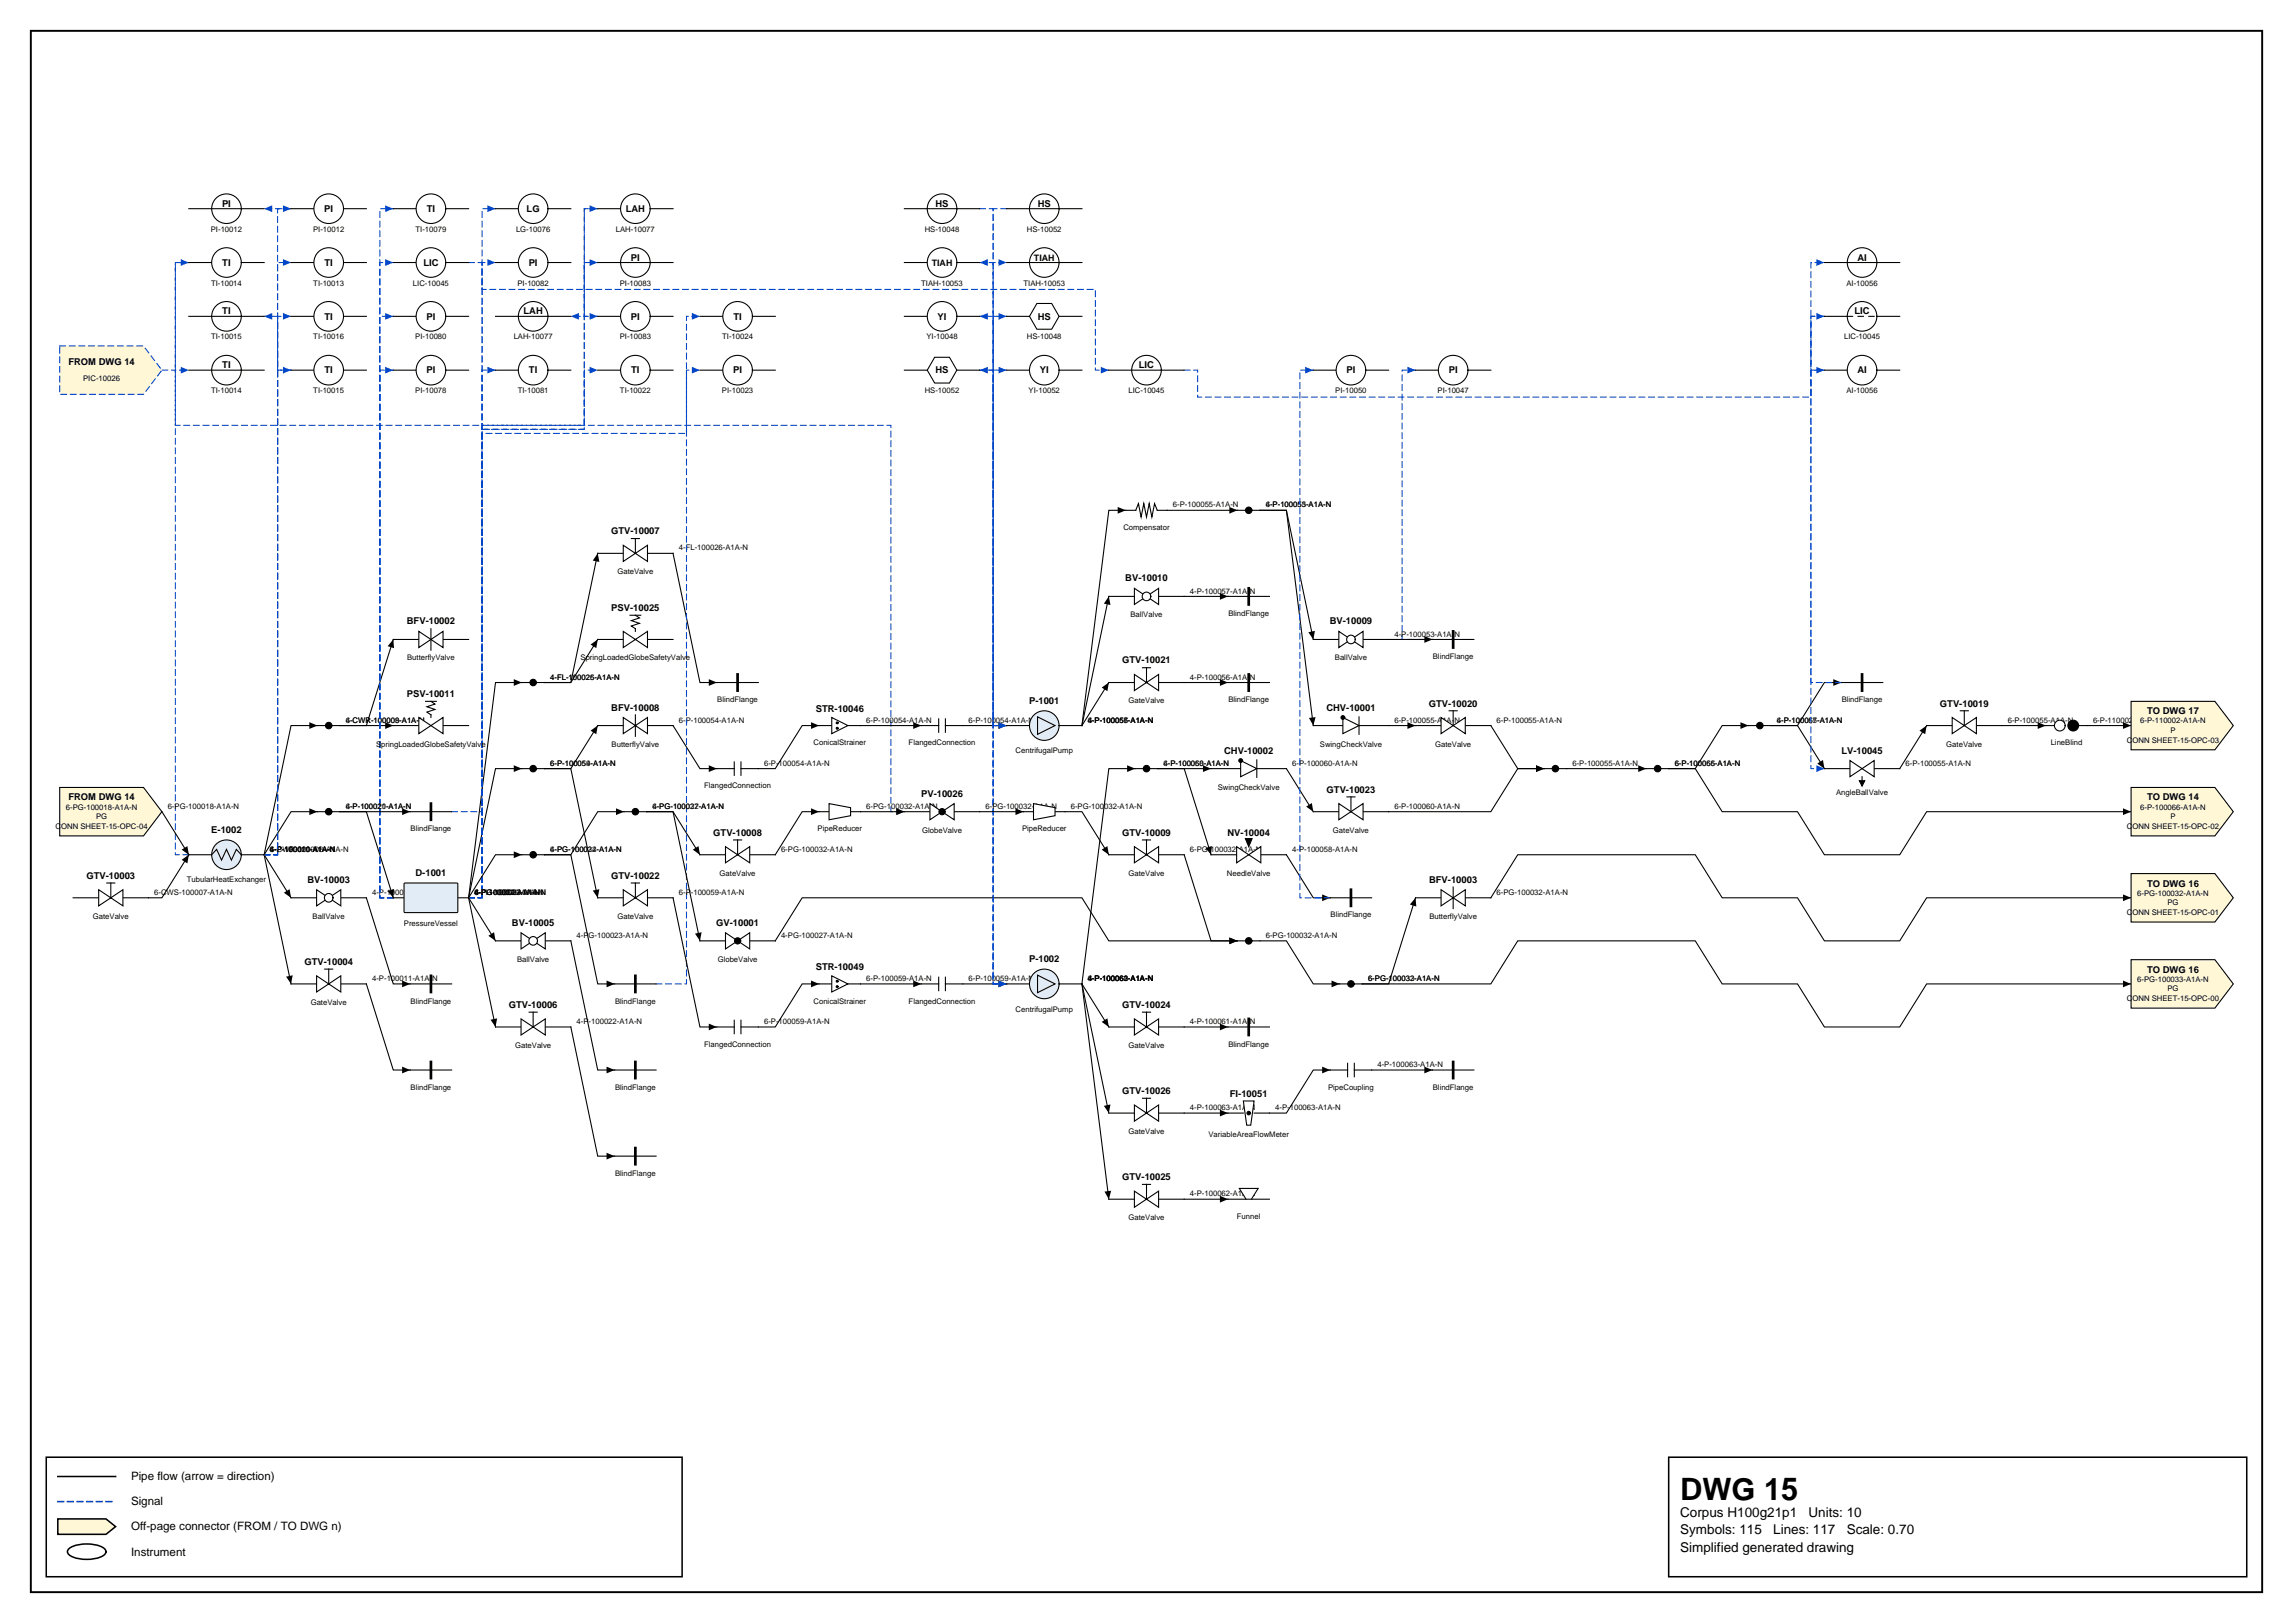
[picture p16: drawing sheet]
<svg xmlns="http://www.w3.org/2000/svg" width="420mm" height="297mm" viewBox="0 0 420 297" stroke-linecap="round" stroke-linejoin="round" font-family="sans-serif">
<defs><g id="words">
<text font-size="5.6" x="307.6" y="274.5">DWG 15</text>
<g font-size="2.5">
<text x="307.6" y="277.6">Corpus H100g21p1</text>
<text x="307.6" y="280.8">Symbols: 115</text>
<text x="324.6" y="280.8">Lines: 117</text>
<text x="331.1" y="277.6">Units: 10</text>
<text x="338.1" y="280.8">Scale: 0.70</text>
<text x="307.6" y="284">Simplified generated drawing</text>
</g>
<g font-size="2.1">
<text x="24" y="270.9">Pipe flow (arrow = direction)</text>
<text x="24" y="275.5">Signal</text>
<text x="24" y="280.1">Off-page connector (FROM / TO DWG n)</text>
<text x="24" y="284.7">Instrument</text>
</g>
<g font-size="1.7">
<text x="40.7" y="37.8">PI</text>
<text x="59.4" y="38.8">PI</text>
<text x="78.1" y="38.8">TI</text>
<text x="96.4" y="38.8">LG</text>
<text x="114.6" y="38.8">LAH</text>
<text x="171.3" y="37.8">HS</text>
<text x="190" y="37.8">HS</text>
<text x="115.5" y="47.7">PI</text>
<text x="340" y="47.7">AI</text>
<text x="40.7" y="48.7">TI</text>
<text x="59.4" y="48.7">TI</text>
<text x="77.5" y="48.7">LIC</text>
<text x="96.8" y="48.7">PI</text>
<text x="40.7" y="57.5">TI</text>
<text x="59.4" y="58.5">TI</text>
<text x="78.1" y="58.5">PI</text>
<text x="95.8" y="57.5">LAH</text>
<text x="115.5" y="58.5">PI</text>
<text x="134.3" y="58.5">TI</text>
<text x="171.7" y="58.5">YI</text>
<text x="190" y="58.5">HS</text>
<text x="339.5" y="57.5">LIC</text>
<text x="12.5" y="66.9">FROM DWG 14</text>
<text x="40.7" y="67.4">TI</text>
<text x="59.4" y="68.4">TI</text>
<text x="78.1" y="68.4">PI</text>
<text x="96.8" y="68.4">TI</text>
<text x="115.6" y="68.4">TI</text>
<text x="134.2" y="68.4">PI</text>
<text x="171.3" y="68.4">HS</text>
<text x="190.4" y="68.4">YI</text>
<text x="208.5" y="67.4">LIC</text>
<text x="246.5" y="68.4">PI</text>
<text x="265.2" y="68.4">PI</text>
<text x="340" y="68.4">AI</text>
<text x="111.9" y="97.8">GTV-10007</text>
<text x="206" y="106.4">BV-10010</text>
<text x="111.9" y="111.8">PSV-10025</text>
<text x="74.5" y="114.3">BFV-10002</text>
<text x="243.5" y="114.3">BV-10009</text>
<text x="205.4" y="121.4">GTV-10021</text>
<text x="74.5" y="127.6">PSV-10011</text>
<text x="111.9" y="130">BFV-10008</text>
<text x="149.3" y="130.3">STR-10046</text>
<text x="188.4" y="128.8">P-1001</text>
<text x="242.8" y="130">CHV-10001</text>
<text x="261.6" y="129.3">GTV-10020</text>
<text x="355.2" y="129.3">GTV-10019</text>
<text x="393.1" y="130.7">TO DWG 17</text>
<text x="224.1" y="137.9">CHV-10002</text>
<text x="337.1" y="137.9">LV-10045</text>
<text x="12.5" y="146.5">FROM DWG 14</text>
<text x="168.6" y="145.8">PV-10026</text>
<text x="242.9" y="145.1">GTV-10023</text>
<text x="393.1" y="146.5">TO DWG 14</text>
<text x="38.7" y="152.5">E-1002</text>
<text x="130.6" y="153">GTV-10008</text>
<text x="205.4" y="153">GTV-10009</text>
<text x="224.7" y="153">NV-10004</text>
<text x="15.8" y="160.8">GTV-10003</text>
<text x="56.3" y="161.6">BV-10003</text>
<text x="76.1" y="160.3">D-1001</text>
<text x="111.9" y="160.8">GTV-10022</text>
<text x="261.6" y="161.6">BFV-10003</text>
<text x="393.1" y="162.3">TO DWG 16</text>
<text x="93.7" y="169.4">BV-10005</text>
<text x="131.1" y="169.4">GV-10001</text>
<text x="55.7" y="176.6">GTV-10004</text>
<text x="149.3" y="177.6">STR-10049</text>
<text x="188.4" y="176.1">P-1002</text>
<text x="393.1" y="178">TO DWG 16</text>
<text x="93.2" y="184.5">GTV-10006</text>
<text x="205.4" y="184.5">GTV-10024</text>
<text x="205.4" y="200.2">GTV-10026</text>
<text x="225.2" y="200.7">FI-10051</text>
<text x="205.4" y="216">GTV-10025</text>
</g>
<g font-size="1.6">
<text x="189.3" y="47.7">TIAH</text>
<text x="170.6" y="48.7">TIAH</text>
</g>
<g font-size="1.4">
<text x="38.6" y="42.4">PI-10012</text>
<text x="57.3" y="42.4">PI-10012</text>
<text x="76.1" y="42.4">TI-10079</text>
<text x="94.5" y="42.4">LG-10076</text>
<text x="112.8" y="42.4">LAH-10077</text>
<text x="169.3" y="42.4">HS-10048</text>
<text x="188" y="42.4">HS-10052</text>
<text x="38.6" y="52.3">TI-10014</text>
<text x="57.4" y="52.3">TI-10013</text>
<text x="75.6" y="52.3">LIC-10045</text>
<text x="94.7" y="52.3">PI-10082</text>
<text x="113.5" y="52.3">PI-10083</text>
<text x="168.7" y="52.3">TIAH-10053</text>
<text x="187.4" y="52.3">TIAH-10053</text>
<text x="338" y="52.3">AI-10056</text>
<text x="38.6" y="62.1">TI-10015</text>
<text x="57.4" y="62.1">TI-10016</text>
<text x="76" y="62.1">PI-10080</text>
<text x="94" y="62.1">LAH-10077</text>
<text x="113.5" y="62.1">PI-10083</text>
<text x="132.2" y="62.1">TI-10024</text>
<text x="169.6" y="62.1">YI-10048</text>
<text x="188" y="62.1">HS-10048</text>
<text x="337.6" y="62.1">LIC-10045</text>
<text x="15.2" y="69.7">PIC-10026</text>
<text x="38.6" y="72">TI-10014</text>
<text x="57.4" y="72">TI-10015</text>
<text x="76" y="72">PI-10078</text>
<text x="94.8" y="72">TI-10081</text>
<text x="113.5" y="72">TI-10022</text>
<text x="132.2" y="72">PI-10023</text>
<text x="169.3" y="72">HS-10052</text>
<text x="188.3" y="72">YI-10052</text>
<text x="206.6" y="72">LIC-10045</text>
<text x="244.5" y="72">PI-10050</text>
<text x="263.2" y="72">PI-10047</text>
<text x="338" y="72">AI-10056</text>
<text x="214.8" y="92.9">6-P-100055-A1A-N</text>
<text x="231.7" y="92.9">4-P-100053-A1A-N</text>
<text x="231.7" y="92.9">6-P-100055-A1A-N</text>
<text x="124.3" y="100.7">4-FL-100026-A1A-N</text>
<text x="205.7" y="97">Compensator</text>
<text x="113" y="105.1">GateValve</text>
<text x="207" y="113">BallValve</text>
<text x="217.9" y="108.6">4-P-100057-A1A-N</text>
<text x="224.9" y="112.7">BlindFlange</text>
<text x="255.3" y="116.5">4-P-100053-A1A-N</text>
<text x="74.5" y="120.9">ButterflyValve</text>
<text x="100.7" y="124.4">4-FL-100026-A1A-N</text>
<text x="100.7" y="124.4">4-FL-100025-A1A-N</text>
<text x="106.3" y="120.9">SpringLoadedGlobeSafetyValve</text>
<text x="217.9" y="124.4">4-P-100056-A1A-N</text>
<text x="244.4" y="120.9">BallValve</text>
<text x="262.3" y="120.6">BlindFlange</text>
<text x="131.3" y="128.5">BlindFlange</text>
<text x="206.6" y="128.8">GateValve</text>
<text x="224.9" y="128.5">BlindFlange</text>
<text x="337.2" y="128.5">BlindFlange</text>
<text x="63.3" y="132.3">6-CWR-100008-A1A-N</text>
<text x="63.3" y="132.3">4-CWR-100009-A1A-N</text>
<text x="68.9" y="136.6">SpringLoadedGlobeSafetyValve</text>
<text x="112" y="136.6">ButterflyValve</text>
<text x="124.3" y="132.3">6-P-100054-A1A-N</text>
<text x="148.9" y="136.4">ConicalStrainer</text>
<text x="158.6" y="132.3">6-P-100054-A1A-N</text>
<text x="166.4" y="136.4">FlangedConnection</text>
<text x="177.3" y="132.3">6-P-100054-A1A-N</text>
<text x="185.9" y="137.9">CentrifugalPump</text>
<text x="199.1" y="132.3">4-P-100057-A1A-N</text>
<text x="199.1" y="132.3">4-P-100056-A1A-N</text>
<text x="199.1" y="132.3">6-P-100055-A1A-N</text>
<text x="241.6" y="136.6">SwingCheckValve</text>
<text x="255.3" y="132.3">6-P-100055-A1A-N</text>
<text x="262.8" y="136.6">GateValve</text>
<text x="274" y="132.3">6-P-100055-A1A-N</text>
<text x="325.3" y="132.3">6-P-100055-A1A-N</text>
<text x="325.3" y="132.3">4-P-100067-A1A-N</text>
<text x="356.3" y="136.6">GateValve</text>
<text x="367.6" y="132.3">6-P-100055-A1A-N</text>
<text x="375.4" y="136.4">LineBlind</text>
<text x="383.2" y="132.3">6-P-110002-A1A-N</text>
<text x="389.4" y="135.9">CONN SHEET-15-OPC-03</text>
<text x="391.8" y="132.4">6-P-110002-A1A-N</text>
<text x="397.4" y="134.2">P</text>
<text x="100.7" y="140.1">6-P-100054-A1A-N</text>
<text x="100.7" y="140.1">6-P-100059-A1A-N</text>
<text x="139.9" y="140.1">6-P-100054-A1A-N</text>
<text x="213" y="140.1">6-P-100060-A1A-N</text>
<text x="213" y="140.1">4-P-100058-A1A-N</text>
<text x="236.6" y="140.1">6-P-100060-A1A-N</text>
<text x="287.9" y="140.1">6-P-100055-A1A-N</text>
<text x="306.6" y="140.1">6-P-100055-A1A-N</text>
<text x="306.6" y="140.1">6-P-100066-A1A-N</text>
<text x="348.9" y="140.1">6-P-100055-A1A-N</text>
<text x="12.1" y="148.2">6-PG-100018-A1A-N</text>
<text x="17.6" y="149.9">PG</text>
<text x="30.7" y="148">6-PG-100018-A1A-N</text>
<text x="63.3" y="148">4-P-100021-A1A-N</text>
<text x="63.3" y="148">6-P-100020-A1A-N</text>
<text x="119.5" y="148">6-PG-100032-A1A-N</text>
<text x="119.5" y="148">4-PG-100027-A1A-N</text>
<text x="128.9" y="144.3">FlangedConnection</text>
<text x="158.6" y="148">6-PG-100032-A1A-N</text>
<text x="180.4" y="148">6-PG-100032-A1A-N</text>
<text x="196" y="148">6-PG-100032-A1A-N</text>
<text x="222.9" y="144.5">SwingCheckValve</text>
<text x="255.3" y="148">6-P-100060-A1A-N</text>
<text x="336.2" y="145.5">AngleBallValve</text>
<text x="391.8" y="148.2">6-P-100066-A1A-N</text>
<text x="397.4" y="149.9">P</text>
<text x="10.2" y="151.7">CONN SHEET-15-OPC-04</text>
<text x="49.4" y="155.9">6-CWR-100008-A1A-N</text>
<text x="49.4" y="155.9">4-P-100011-A1A-N</text>
<text x="49.4" y="155.9">4-P-100010-A1A-N</text>
<text x="49.4" y="155.9">6-P-100020-A1A-N</text>
<text x="75.2" y="152.1">BlindFlange</text>
<text x="100.7" y="155.9">4-PG-100024-A1A-N</text>
<text x="100.7" y="155.9">6-PG-100032-A1A-N</text>
<text x="143" y="155.9">6-PG-100032-A1A-N</text>
<text x="149.7" y="152.1">PipeReducer</text>
<text x="168.8" y="152.4">GlobeValve</text>
<text x="187.1" y="152.1">PipeReducer</text>
<text x="217.9" y="155.9">6-PG-100032-A1A-N</text>
<text x="236.6" y="155.9">4-P-100058-A1A-N</text>
<text x="244" y="152.4">GateValve</text>
<text x="389.4" y="151.7">CONN SHEET-15-OPC-02</text>
<text x="34.2" y="161.5">TubularHeatExchanger</text>
<text x="131.7" y="160.3">GateValve</text>
<text x="206.6" y="160.3">GateValve</text>
<text x="224.6" y="160.3">NeedleValve</text>
<text x="28.2" y="163.8">6-CWS-100007-A1A-N</text>
<text x="68.1" y="163.8">4-P-100010-A1A-N</text>
<text x="86.9" y="163.8">4-FL-100025-A1A-N</text>
<text x="86.9" y="163.8">4-P-100022-A1A-N</text>
<text x="86.9" y="163.8">6-P-100054-A1A-N</text>
<text x="86.9" y="163.8">4-PG-100023-A1A-N</text>
<text x="86.9" y="163.8">6-PG-100032-A1A-N</text>
<text x="124.3" y="163.8">6-P-100059-A1A-N</text>
<text x="243.6" y="167.9">BlindFlange</text>
<text x="274" y="163.8">6-PG-100032-A1A-N</text>
<text x="389.4" y="167.5">CONN SHEET-15-OPC-01</text>
<text x="391.3" y="163.9">6-PG-100032-A1A-N</text>
<text x="396.8" y="165.7">PG</text>
<text x="17" y="168.2">GateValve</text>
<text x="57.2" y="168.2">BallValve</text>
<text x="74" y="169.4">PressureVessel</text>
<text x="105.6" y="171.7">4-PG-100023-A1A-N</text>
<text x="113" y="168.2">GateValve</text>
<text x="143" y="171.7">4-PG-100027-A1A-N</text>
<text x="231.7" y="171.7">6-PG-100032-A1A-N</text>
<text x="261.7" y="168.2">ButterflyValve</text>
<text x="68.1" y="179.5">4-P-100011-A1A-N</text>
<text x="94.7" y="176">BallValve</text>
<text x="131.4" y="176">GlobeValve</text>
<text x="158.6" y="179.5">6-P-100059-A1A-N</text>
<text x="177.3" y="179.5">6-P-100059-A1A-N</text>
<text x="199.1" y="179.5">4-P-100063-A1A-N</text>
<text x="199.1" y="179.5">6-P-100060-A1A-N</text>
<text x="199.1" y="179.5">4-P-100061-A1A-N</text>
<text x="199.1" y="179.5">4-P-100062-A1A-N</text>
<text x="250.5" y="179.5">6-PG-100032-A1A-N</text>
<text x="250.5" y="179.5">6-PG-100033-A1A-N</text>
<text x="391.3" y="179.7">6-PG-100033-A1A-N</text>
<text x="56.9" y="183.9">GateValve</text>
<text x="75.2" y="183.7">BlindFlange</text>
<text x="112.6" y="183.7">BlindFlange</text>
<text x="148.9" y="183.7">ConicalStrainer</text>
<text x="166.4" y="183.7">FlangedConnection</text>
<text x="185.9" y="185.1">CentrifugalPump</text>
<text x="389.4" y="183.2">CONN SHEET-15-OPC-00</text>
<text x="396.8" y="181.5">PG</text>
<text x="94.3" y="191.8">GateValve</text>
<text x="105.6" y="187.4">4-P-100022-A1A-N</text>
<text x="128.9" y="191.5">FlangedConnection</text>
<text x="139.9" y="187.4">6-P-100059-A1A-N</text>
<text x="206.6" y="191.8">GateValve</text>
<text x="217.9" y="187.4">4-P-100061-A1A-N</text>
<text x="224.9" y="191.5">BlindFlange</text>
<text x="252.2" y="195.3">4-P-100063-A1A-N</text>
<text x="75.2" y="199.4">BlindFlange</text>
<text x="112.6" y="199.4">BlindFlange</text>
<text x="217.9" y="203.2">4-P-100063-A1A-N</text>
<text x="233.5" y="203.2">4-P-100063-A1A-N</text>
<text x="243.1" y="199.4">PipeCoupling</text>
<text x="262.3" y="199.4">BlindFlange</text>
<text x="206.6" y="207.6">GateValve</text>
<text x="221.2" y="208">VariableAreaFlowMeter</text>
<text x="112.6" y="215.2">BlindFlange</text>
<text x="217.9" y="218.9">4-P-100062-A1A-N</text>
<text x="206.6" y="223.3">GateValve</text>
<text x="226.5" y="223.1">Funnel</text>
</g>
</g></defs>
<path d="M5.6 5.6h408.6v285.8h-408.6z" fill="none" stroke="#000" stroke-width=".35"/>
<path d="M8.5 266.7h116.4v21.9h-116.4zM10.6 270.2h10.6M305.5 266.7h105.8v21.9h-105.8z" fill="none" stroke="#000" stroke-width=".28"/>
<path d="M10.6 274.8h10.6" fill="none" stroke="#0046c8" stroke-width=".28" stroke-dasharray="1.1 .7"/>
<path d="M10.6 278h8.8l1.8 1.4-1.8 1.4h-8.8z" fill="#fff7d6" stroke="#000" stroke-width=".28"/>
<path d="M12.7 283.4a6.7 6.7 0 0 1 6.3 0 .72 .72 0 0 1 0 1.2 6.7 6.7 0 0 1-6.3 0 .72 .72 0 0 1 0-1.2z" fill="none" stroke="#000" stroke-width=".28"/>
<path d="M123.2 101.3l4.9 23.6h3.1M216.8 109.2h8M272.9 164.3l5-7.9h32.5l4.9 7.9h13.8l4.9 7.9h13.8l4.9-7.9h37.5" fill="none" stroke="#000" stroke-width=".2"/>
<path d="M223.3 108.5l1.5 .7-1.5 .6zM129.8 124.3l1.4 .6-1.4 .6zM388.7 163.7l1.5 .6-1.5 .6z" fill="#000"/>
<path d="M262.3 117h-5.6v-49.3h2.5" fill="none" stroke="#0046c8" stroke-width=".2" stroke-dasharray="1.1 .7"/>
<path d="M257.7 67.1l1.5 .6-1.5 .7z" fill="#0046c8"/>
<path d="M109.4 101.3l-4.9 23.6h-4.8h4.8l4.9-7.9M58.1 132.8h-4.8l-4.9 23.6 4.9 23.7" fill="none" stroke="#000" stroke-width=".2"/>
<path d="M109.4 101.3l.3 1.5-1.2-.2zM108.1 118l1.3-1-.2 1.6zM56.6 132.2l1.5 .6-1.5 .6zM52.4 178.7l1.2-.2-.3 1.6z" fill="#000"/>
<path d="M34.6 156.4h-2.5v-108.4h2.5" fill="none" stroke="#0046c8" stroke-width=".2" stroke-dasharray="1.1 .7"/>
<path d="M33.1 47.4l1.5 .6-1.5 .7z" fill="#0046c8"/>
<path d="M48.4 156.4l4.9 7.9" fill="none" stroke="#000" stroke-width=".2"/>
<path d="M52 163.4l1-.7 .3 1.6z" fill="#000"/>
<path d="M48.4 156.4h2.4v-88.7h2.5" fill="none" stroke="#0046c8" stroke-width=".2" stroke-dasharray="1.1 .7"/>
<path d="M51.8 67.1l1.5 .6-1.5 .7z" fill="#0046c8"/>
<path d="M48.4 156.4h2.4v-98.5h2.5" fill="none" stroke="#0046c8" stroke-width=".2" stroke-dasharray="1.1 .7"/>
<path d="M51.8 57.3l1.5 .6-1.5 .6z" fill="#0046c8"/>
<path d="M48.4 156.4h2.4v-108.4h2.5" fill="none" stroke="#0046c8" stroke-width=".2" stroke-dasharray="1.1 .7"/>
<path d="M51.8 47.4l1.5 .6-1.5 .7z" fill="#0046c8"/>
<path d="M58.1 148.6h-4.8l-4.9 7.8" fill="none" stroke="#000" stroke-width=".2"/>
<path d="M56.6 147.9l1.5 .7-1.5 .6z" fill="#000"/>
<path d="M48.4 156.4h2.4v-118.2h2.5" fill="none" stroke="#0046c8" stroke-width=".2" stroke-dasharray="1.1 .7"/>
<path d="M51.8 37.6l1.5 .6-1.5 .6z" fill="#0046c8"/>
<path d="M72 117l-4.9 15.8h-4.9h9.8M337.1 124.9h-3.1l-4.9 7.9h-4.8h4.8l4.9 7.9M382.1 132.8h8.1M216.8 156.4l4.9 15.8h4.9M235.5 156.4l4.9 7.9h3.1M235.5 140.7l4.9 7.9M176.3 180.1h8" fill="none" stroke="#000" stroke-width=".2"/>
<path d="M72 117l.1 1.6-1.1-.3zM70.5 132.2l1.5 .6-1.5 .6zM335.6 124.3l1.5 .6-1.5 .6zM388.7 132.2l1.5 .6-1.5 .6zM239.1 147.6l1.1-.6 .2 1.6zM332.7 139.7l1.1-.6 .2 1.6zM225.1 171.6l1.5 .6-1.5 .6zM242.1 163.7l1.4 .6-1.4 .6zM182.8 179.5l1.5 .6-1.5 .6z" fill="#000"/>
<path d="M334 67.7h-2.4v-19.7h2.4" fill="none" stroke="#0046c8" stroke-width=".2" stroke-dasharray="1.1 .7"/>
<path d="M332.5 47.4l1.5 .6-1.5 .7z" fill="#0046c8"/>
<path d="M320.1 132.8h-4.8l-4.9 7.9h-4.9h4.9l4.9 7.9h13.8l4.9 7.8h13.8l4.9-7.8h37.5M29.6 148.6l5 7.8" fill="none" stroke="#000" stroke-width=".2"/>
<path d="M318.6 132.2l1.5 .6-1.5 .6zM33.3 155.5l1-.6 .3 1.5zM388.7 147.9l1.5 .7-1.5 .6z" fill="#000"/>
<path d="M29.6 67.7h2.5v10.1h131v70.8h2.5" fill="none" stroke="#0046c8" stroke-width=".2" stroke-dasharray="1.1 .7"/>
<path d="M164.1 147.9l1.5 .7-1.5 .6z" fill="#0046c8"/>
<path d="M157.6 148.6h8" fill="none" stroke="#000" stroke-width=".2"/>
<path d="M164.1 147.9l1.5 .7-1.5 .6z" fill="#000"/>
<path d="M85.8 48h2.5v5h112.2v14.7h2.5" fill="none" stroke="#0046c8" stroke-width=".2" stroke-dasharray="1.1 .7"/>
<path d="M201.5 67.1l1.5 .6-1.5 .7z" fill="#0046c8"/>
<path d="M82.7 148.6h5.6v-70h18.7v-10.9h2.4" fill="none" stroke="#0046c8" stroke-width=".2" stroke-dasharray="1.1 .7"/>
<path d="M107.9 67.1l1.5 .6-1.5 .7z" fill="#0046c8"/>
<path d="M150 132.8h-3.1l-5 7.9h-3.1" fill="none" stroke="#000" stroke-width=".2"/>
<path d="M148.5 132.2l1.5 .6-1.5 .6z" fill="#000"/>
<path d="M184.3 180.1h-2.5v-112.4h2.5" fill="none" stroke="#0046c8" stroke-width=".2" stroke-dasharray="1.1 .7"/>
<path d="M182.8 67.1l1.5 .6-1.5 .7z" fill="#0046c8"/>
<path d="M207.8 140.7h-4.8l-4.9 39.4M198.1 180.1l4.9 23.6M198.1 180.1l4.9 7.9M198.1 180.1l4.9 39.4" fill="none" stroke="#000" stroke-width=".2"/>
<path d="M206.4 140.1l1.4 .6-1.4 .6zM201.7 187l1-.6 .3 1.6zM202.1 202.4l1.2-.3-.3 1.6zM202.2 218.1l1.2-.2-.4 1.6z" fill="#000"/>
<path d="M184.3 180.1h-2.5v-132.1h-2.4" fill="none" stroke="#0046c8" stroke-width=".2" stroke-dasharray="1.1 .7"/>
<path d="M179.4 48l1.4-.6v1.3z" fill="#0046c8"/>
<path d="M216.8 124.9h8" fill="none" stroke="#000" stroke-width=".2"/>
<path d="M223.3 124.3l1.5 .6-1.5 .6z" fill="#000"/>
<path d="M216.8 67.7h2.5v5h112.3v-14.8h2.4" fill="none" stroke="#0046c8" stroke-width=".2" stroke-dasharray="1.1 .7"/>
<path d="M332.5 57.3l1.5 .6-1.5 .6z" fill="#0046c8"/>
<path d="M176.3 132.8h8M352.7 132.8l-4.9 7.9M150 148.6h-3.1l-5 7.8M195 148.6h3.1l4.9 7.8M282.7 140.7h-4.8l-5 7.9h-18.7M141.9 172.2l5-7.9h51.2l4.9 7.9h23.6M230.7 172.2h4.8l4.9 7.9h4.9M259.2 164.3l-5 15.8h-4.8h23.5l5-7.9h32.5l4.9 7.9h13.8l4.9 7.9h13.8l4.9-7.9h37.5M104.5 188l4.9 23.6h3.1" fill="none" stroke="#000" stroke-width=".2"/>
<path d="M182.8 132.2l1.5 .6-1.5 .6zM351.4 133.7l1.3-.9-.2 1.6zM148.5 147.9l1.5 .7-1.5 .6zM201.7 155.5l1-.6 .3 1.5zM281.2 140.1l1.5 .6-1.5 .6zM225.1 171.6l1.5 .6-1.5 .6zM259.2 164.3l.1 1.6-1.2-.4zM243.8 179.5l1.5 .6-1.5 .6zM388.7 179.5l1.5 .6-1.5 .6zM111.1 211l1.4 .6-1.4 .6z" fill="#000"/>
<path d="M184.3 57.9h-2.5v74.9h2.5" fill="none" stroke="#0046c8" stroke-width=".2" stroke-dasharray="1.1 .7"/>
<path d="M182.8 132.2l1.5 .6-1.5 .6z" fill="#0046c8"/>
<path d="M334 57.9h-2.4v82.8h2.4" fill="none" stroke="#0046c8" stroke-width=".2" stroke-dasharray="1.1 .7"/>
<path d="M332.5 140.1l1.5 .6-1.5 .6z" fill="#0046c8"/>
<path d="M254.2 117h8.1M109.4 132.8l-4.9 7.9h-4.8h4.8l4.9 23.6M34.6 156.4l-5 7.9h-2.4M286.8 140.7h14.6M150 180.1h-3.1l-5 7.9h-3.1M243.5 195.8h-3.1l-4.9 7.9h-3.1M216.8 203.7h8" fill="none" stroke="#000" stroke-width=".2"/>
<path d="M260.8 116.4l1.5 .6-1.5 .7zM108.1 133.7l1.3-.9-.2 1.6zM33.3 157.4l1.3-1-.3 1.6zM299.9 140.1l1.5 .6-1.5 .6zM108.5 163l1.2-.3-.3 1.6zM148.5 179.5l1.5 .6-1.5 .6zM242.1 195.2l1.4 .6-1.4 .7zM223.3 203.1l1.5 .6-1.5 .6z" fill="#000"/>
<path d="M109.4 57.9h-2.4v-9.9h2.4" fill="none" stroke="#0046c8" stroke-width=".2" stroke-dasharray="1.1 .7"/>
<path d="M107.9 47.4l1.5 .6-1.5 .7z" fill="#0046c8"/>
<path d="M157.6 132.8h11.1M272.9 132.8l5 7.9h4.8M67.1 180.1l4.9 15.7h3.1M157.6 180.1h11.1" fill="none" stroke="#000" stroke-width=".2"/>
<path d="M167.2 132.2l1.5 .6-1.5 .6zM281.2 140.1l1.5 .6-1.5 .6zM73.6 195.2l1.5 .6-1.5 .7zM167.2 179.5l1.5 .6-1.5 .6z" fill="#000"/>
<path d="M184.3 38.2h-2.5v29.5h-2.4" fill="none" stroke="#0046c8" stroke-width=".2" stroke-dasharray="1.1 .7"/>
<path d="M179.4 67.7l1.4-.6v1.3z" fill="#0046c8"/>
<path d="M203 109.2l-4.9 23.6 4.9-7.9" fill="none" stroke="#000" stroke-width=".2"/>
<path d="M203 109.2l.3 1.5-1.2-.2zM201.7 125.8l1.3-.9-.3 1.6z" fill="#000"/>
<path d="M184.3 132.8h-2.5v-74.9h-2.4" fill="none" stroke="#0046c8" stroke-width=".2" stroke-dasharray="1.1 .7"/>
<path d="M179.4 57.9l1.4-.6v1.2z" fill="#0046c8"/>
<path d="M206.1 93.4h-3.1l-4.9 39.4" fill="none" stroke="#000" stroke-width=".2"/>
<path d="M204.6 92.8l1.5 .6-1.5 .6z" fill="#000"/>
<path d="M34.6 48h-2.5v19.7h2.5" fill="none" stroke="#0046c8" stroke-width=".2" stroke-dasharray="1.1 .7"/>
<path d="M33.1 67.1l1.5 .6-1.5 .7z" fill="#0046c8"/>
<path d="M109.4 38.2h-2.4v19.7h-2.5" fill="none" stroke="#0046c8" stroke-width=".2" stroke-dasharray="1.1 .7"/>
<path d="M104.5 57.9l1.5-.6v1.2z" fill="#0046c8"/>
<path d="M123.2 132.8l4.9 7.9h3.1M67.1 164.3l4.9 15.8h3.1" fill="none" stroke="#000" stroke-width=".2"/>
<path d="M129.8 140.1l1.4 .6-1.4 .6zM73.6 179.5l1.5 .6-1.5 .6z" fill="#000"/>
<path d="M179.4 67.7h2.4v112.4h2.5" fill="none" stroke="#0046c8" stroke-width=".2" stroke-dasharray="1.1 .7"/>
<path d="M182.8 179.5l1.5 .6-1.5 .6z" fill="#0046c8"/>
<path d="M95.5 124.9h-4.8l-4.9 39.4M366.5 132.8h8M221.7 140.7h-9.7h4.8l4.9 15.7M216.8 188h8M251.1 195.8h11.2" fill="none" stroke="#000" stroke-width=".2"/>
<path d="M94.1 124.3l1.4 .6-1.4 .6zM373.1 132.2l1.4 .6-1.4 .6zM220.2 140.1l1.5 .6-1.5 .6zM220.7 155.2l1.2-.4-.2 1.6zM223.3 187.3l1.5 .7-1.5 .6zM260.8 195.2l1.5 .6-1.5 .7z" fill="#000"/>
<path d="M72 164.3h-2.5v-96.6h2.5" fill="none" stroke="#0046c8" stroke-width=".2" stroke-dasharray="1.1 .7"/>
<path d="M70.5 67.1l1.5 .6-1.5 .7z" fill="#0046c8"/>
<path d="M72 164.3h-2.5v-106.4h2.5" fill="none" stroke="#0046c8" stroke-width=".2" stroke-dasharray="1.1 .7"/>
<path d="M70.5 57.3l1.5 .6-1.5 .6z" fill="#0046c8"/>
<path d="M72 164.3h-2.5v-116.3h2.5" fill="none" stroke="#0046c8" stroke-width=".2" stroke-dasharray="1.1 .7"/>
<path d="M70.5 47.4l1.5 .6-1.5 .7z" fill="#0046c8"/>
<path d="M72 164.3h-2.5v-126.1h2.5" fill="none" stroke="#0046c8" stroke-width=".2" stroke-dasharray="1.1 .7"/>
<path d="M70.5 37.6l1.5 .6-1.5 .6z" fill="#0046c8"/>
<path d="M85.8 164.3h2.5v-96.6h2.4" fill="none" stroke="#0046c8" stroke-width=".2" stroke-dasharray="1.1 .7"/>
<path d="M89.2 67.1l1.5 .6-1.5 .7z" fill="#0046c8"/>
<path d="M95.5 140.7h-4.8l-4.9 23.6 4.9 23.7" fill="none" stroke="#000" stroke-width=".2"/>
<path d="M94.1 140.1l1.4 .6-1.4 .6zM89.8 186.6l1.2-.2-.3 1.6z" fill="#000"/>
<path d="M85.8 164.3h2.5v-116.3h2.4" fill="none" stroke="#0046c8" stroke-width=".2" stroke-dasharray="1.1 .7"/>
<path d="M89.2 47.4l1.5 .6-1.5 .7z" fill="#0046c8"/>
<path d="M85.8 164.3h2.5v-126.1h2.4" fill="none" stroke="#0046c8" stroke-width=".2" stroke-dasharray="1.1 .7"/>
<path d="M89.2 37.6l1.5 .6-1.5 .6z" fill="#0046c8"/>
<path d="M85.8 164.3h2.5v-86.5h18.7v-19.9h2.4" fill="none" stroke="#0046c8" stroke-width=".2" stroke-dasharray="1.1 .7"/>
<path d="M107.9 57.3l1.5 .6-1.5 .6z" fill="#0046c8"/>
<path d="M85.8 164.3h2.5v-85.7h18.7v-40.4h2.4" fill="none" stroke="#0046c8" stroke-width=".2" stroke-dasharray="1.1 .7"/>
<path d="M107.9 37.6l1.5 .6-1.5 .6z" fill="#0046c8"/>
<path d="M85.8 164.3h2.5v-85h37.4v-11.6h2.4" fill="none" stroke="#0046c8" stroke-width=".2" stroke-dasharray="1.1 .7"/>
<path d="M126.7 67.1l1.4 .6-1.4 .7z" fill="#0046c8"/>
<path d="M95.5 156.4h-4.8l-4.9 7.9 4.9 7.9M104.5 172.2l4.9 23.6h3.1M216.8 219.5h8" fill="none" stroke="#000" stroke-width=".2"/>
<path d="M94.1 155.8l1.4 .6-1.4 .7zM89.4 171.3l1.1-.7 .2 1.6zM111.1 195.2l1.4 .6-1.4 .7zM223.3 218.9l1.5 .6-1.5 .6z" fill="#000"/>
<path d="M53.3 67.7h-2.5v-9.8h-2.4" fill="none" stroke="#0046c8" stroke-width=".2" stroke-dasharray="1.1 .7"/>
<path d="M48.4 57.9l1.4-.6v1.2z" fill="#0046c8"/>
<path d="M240.4 117l-4.9-23.6h-4.8h4.8l4.9 39.4M254.2 132.8h5" fill="none" stroke="#000" stroke-width=".2"/>
<path d="M239.5 115.7l1.2-.2-.3 1.5zM239.6 131.4l1.3-.2-.5 1.6zM257.7 132.2l1.5 .6-1.5 .6z" fill="#000"/>
<path d="M179.4 48h4.9" fill="none" stroke="#0046c8" stroke-width=".2" stroke-dasharray="1.1 .7"/>
<path d="M182.8 47.4l1.5 .6-1.5 .7z" fill="#0046c8"/>
<path d="M120.1 180.1h5.6v-122.2h2.4" fill="none" stroke="#0046c8" stroke-width=".2" stroke-dasharray="1.1 .7"/>
<path d="M126.7 57.3l1.4 .6-1.4 .6z" fill="#0046c8"/>
<path d="M179.4 38.2h2.4v19.7h2.5" fill="none" stroke="#0046c8" stroke-width=".2" stroke-dasharray="1.1 .7"/>
<path d="M182.8 57.3l1.5 .6-1.5 .6z" fill="#0046c8"/>
<path d="M75.1 148.6h-12.9h4.9l4.9 15.7M114.3 148.6h-4.9l-4.9 7.8h-4.8h4.8l4.9 23.7h3.1M179.4 148.6h8" fill="none" stroke="#000" stroke-width=".2"/>
<path d="M73.6 147.9l1.5 .7-1.5 .6zM112.8 147.9l1.5 .7-1.5 .6zM185.9 147.9l1.5 .7-1.5 .6zM71 163.1l1.1-.4-.1 1.6zM111.1 179.5l1.4 .6-1.4 .6z" fill="#000"/>
<path d="M53.3 38.2h-4.9" fill="none" stroke="#0046c8" stroke-width=".2" stroke-dasharray="1.1 .7"/>
<path d="M48.4 38.2l1.4-.6v1.2z" fill="#0046c8"/>
<path d="M337.1 124.9h-5.5v-57.2h2.4" fill="none" stroke="#0046c8" stroke-width=".2" stroke-dasharray="1.1 .7"/>
<path d="M332.5 67.1l1.5 .6-1.5 .7z" fill="#0046c8"/>
<path d="M213.7 93.4h12.9M128.1 156.4l-4.9-7.8h-4.8h4.8l4.9 23.6M123.2 164.3l4.9 23.7h3.1" fill="none" stroke="#000" stroke-width=".2"/>
<path d="M225.1 92.8l1.5 .6-1.5 .6zM126.8 155.5l1.1-.6 .2 1.5zM127.2 170.9l1.2-.3-.3 1.6zM129.8 187.3l1.4 .7-1.4 .6z" fill="#000"/>
<path d="M243.5 164.3h-5.5v-96.6h2.4" fill="none" stroke="#0046c8" stroke-width=".2" stroke-dasharray="1.1 .7"/>
<path d="M239 67.1l1.4 .6-1.4 .7z" fill="#0046c8"/>
<path d="M109.4 101.3h4.7M118.5 101.3h4.7" fill="none" stroke="#000" stroke-width=".2"/>
<path d="M114.1 99.8l4.4 3v-3l-4.4 3z" fill="#fff" stroke="#000" stroke-width=".2"/>
<path d="M115.6 98.6h1.5M116.3 98.6v2.7M259.2 164.3h4.6M268.3 164.3h4.6" fill="none" stroke="#000" stroke-width=".2"/>
<path d="M263.8 162.8l4.5 3v-3l-4.5 3z" fill="#fff" stroke="#000" stroke-width=".2"/>
<path d="M203 109.2h4.7M212.1 109.2h4.7M266 162.3v4" fill="none" stroke="#000" stroke-width=".2"/>
<g fill="#fff" stroke="#000" stroke-width=".2">
<path d="M207.7 107.7l4.4 2.9v-2.9l-4.4 2.9z"/>
<circle cx="209.9" cy="109.2" r=".79"/>
</g>
<path d="M72 117h4.7M81.1 117h4.7M262.3 117h7.5M95.5 124.9h4.2" fill="none" stroke="#000" stroke-width=".2"/>
<path d="M266 115.6v2.9" fill="none" stroke="#000" stroke-width=".49"/>
<circle cx="97.6" cy="124.9" r=".59" fill="#000" stroke="#000" stroke-width=".2"/>
<path d="M76.7 115.6l4.4 2.9v-2.9l-4.4 2.9z" fill="#fff" stroke="#000" stroke-width=".2"/>
<path d="M78.9 115.1v3.9M34.6 156.4h4.2M44.2 156.4h4.2" fill="none" stroke="#000" stroke-width=".2"/>
<circle cx="41.5" cy="156.4" r="2.71" fill="#e2ecf7" stroke="#000" stroke-width=".2"/>
<path d="M374.5 132.8h1.6M380.6 132.8h1.5M38.8 156.4l.9-1 .9 2 .9-2 .9 2 .9-2 .9 1" fill="none" stroke="#000" stroke-width=".2"/>
<circle cx="377.1" cy="132.8" r=".99" fill="#fff" stroke="#000" stroke-width=".2"/>
<circle cx="379.6" cy="132.8" r=".99" fill="#000" stroke="#000" stroke-width=".2"/>
<path d="M221.7 140.7h5.4M230.1 140.7h5.4" fill="none" stroke="#000" stroke-width=".2"/>
<path d="M227.1 139.2l3 1.5-3 1.5z" fill="#fff" stroke="#000" stroke-width=".2"/>
<path d="M230.1 139.1v3.2M320.1 132.8h4.2M221.7 156.4h4.7M230.8 156.4h4.7" fill="none" stroke="#000" stroke-width=".2"/>
<g fill="#000" stroke="#000" stroke-width=".2">
<circle cx="227.1" cy="139.2" r=".34"/>
<circle cx="322.2" cy="132.8" r=".59"/>
</g>
<path d="M226.4 155l4.4 2.9v-2.9l-4.4 2.9z" fill="#fff" stroke="#000" stroke-width=".2"/>
<path d="M228 153.5h1.2l-.6 1.5z" fill="#000" stroke="#000" stroke-width=".2"/>
<path d="M203 156.4h4.7M212.1 156.4h4.7" fill="none" stroke="#000" stroke-width=".2"/>
<path d="M207.7 155l4.4 2.9v-2.9l-4.4 2.9z" fill="#fff" stroke="#000" stroke-width=".2"/>
<path d="M72 67.7h4.2M81.6 67.7h4.2M209.2 153.7h1.4M209.9 153.7v2.7" fill="none" stroke="#000" stroke-width=".2"/>
<circle cx="78.9" cy="67.7" r="2.71" fill="#fff" stroke="#000" stroke-width=".2"/>
<path d="M334 67.7h4.2M343.6 67.7h4.2M58.1 132.8h4.1M171.9 178.8v2.5M173.1 178.8v2.5M168.7 180.1h3.2M173.1 180.1h3.2" fill="none" stroke="#000" stroke-width=".2"/>
<circle cx="60.2" cy="132.8" r=".59" fill="#000" stroke="#000" stroke-width=".2"/>
<circle cx="340.9" cy="67.7" r="2.71" fill="#fff" stroke="#000" stroke-width=".2"/>
<path d="M72 57.9h4.2M81.6 57.9h4.2" fill="none" stroke="#000" stroke-width=".2"/>
<circle cx="78.9" cy="57.9" r="2.71" fill="#fff" stroke="#000" stroke-width=".2"/>
<path d="M301.4 140.7h4.1M262.3 195.8h7.5" fill="none" stroke="#000" stroke-width=".2"/>
<path d="M266 194.4v2.9" fill="none" stroke="#000" stroke-width=".49"/>
<circle cx="303.5" cy="140.7" r=".59" fill="#000" stroke="#000" stroke-width=".2"/>
<path d="M10.9 144.1h15.4l3.3 4.5-3.3 4.4h-15.4z" fill="#fff7d6" stroke="#000" stroke-width=".2"/>
<path d="M10.9 63.3h15.4l3.3 4.4-3.3 4.5h-15.4z" fill="#fff7d6" stroke="#0046c8" stroke-width=".2" stroke-dasharray="1.1 .7"/>
<path d="M150 148.6h1.8M155.7 148.6h1.9" fill="none" stroke="#000" stroke-width=".2"/>
<path d="M151.8 147.1l3.9 .7v1.5l-3.9 .7z" fill="#fff" stroke="#000" stroke-width=".2"/>
<path d="M72 48h4.2M81.6 48h4.2" fill="none" stroke="#000" stroke-width=".2"/>
<circle cx="78.9" cy="48" r="2.71" fill="#fff" stroke="#000" stroke-width=".2"/>
<path d="M75.1 148.6h7.6M224.8 219.5h3.3M229.1 219.5h3.3" fill="none" stroke="#000" stroke-width=".2"/>
<path d="M78.9 147.1v2.9" fill="none" stroke="#000" stroke-width=".49"/>
<path d="M226.9 217.5h3.4l-1.2 2h-1z" fill="#fff" stroke="#000" stroke-width=".2"/>
<path d="M109.4 117h4.7M118.5 117h4.7" fill="none" stroke="#000" stroke-width=".2"/>
<path d="M114.1 115.6l4.4 2.9v-2.9l-4.4 2.9z" fill="#fff" stroke="#000" stroke-width=".2"/>
<path d="M115.3 112.6h2M116.3 112.6l.8 .5-1.5 .5 1.5 .5-1.5 .5 .7 .5v.5M134.4 139.4v2.5M135.7 139.4v2.5M131.2 140.7h3.2M135.7 140.7h3.1M184.3 180.1h4.2M193.9 180.1h4.2" fill="none" stroke="#000" stroke-width=".2"/>
<circle cx="191.2" cy="180.1" r="2.71" fill="#e2ecf7" stroke="#000" stroke-width=".2"/>
<path d="M72 38.2h4.2M81.6 38.2h4.2M190 178.5l3.2 1.6-3.2 1.6z" fill="none" stroke="#000" stroke-width=".2"/>
<circle cx="78.9" cy="38.2" r="2.71" fill="#fff" stroke="#000" stroke-width=".2"/>
<path d="M90.7 67.7h4.2M100.3 67.7h4.2" fill="none" stroke="#000" stroke-width=".2"/>
<circle cx="97.6" cy="67.7" r="2.71" fill="#fff" stroke="#000" stroke-width=".2"/>
<path d="M203 124.9h4.7M212.1 124.9h4.7M224.8 124.9h7.6" fill="none" stroke="#000" stroke-width=".2"/>
<path d="M228.6 123.4v3" fill="none" stroke="#000" stroke-width=".49"/>
<path d="M207.7 123.4l4.4 3v-3l-4.4 3z" fill="#fff" stroke="#000" stroke-width=".2"/>
<path d="M90.7 57.9h4.2M100.3 57.9h4.2M209.2 122.2h1.4M209.9 122.2v2.7" fill="none" stroke="#000" stroke-width=".2"/>
<circle cx="97.6" cy="57.9" r="2.71" fill="#fff" stroke="#000" stroke-width=".2"/>
<path d="M94.9 57.9h5.4M203 67.7h4.2M212.6 67.7h4.2" fill="none" stroke="#000" stroke-width=".2"/>
<circle cx="209.9" cy="67.7" r="2.71" fill="#fff" stroke="#000" stroke-width=".2"/>
<path d="M184.3 67.7h4.2M193.9 67.7h4.2M207.2 67.7h5.4" fill="none" stroke="#000" stroke-width=".2"/>
<circle cx="191.2" cy="67.7" r="2.71" fill="#fff" stroke="#000" stroke-width=".2"/>
<path d="M187.4 148.6h1.8M193.2 148.6h1.8" fill="none" stroke="#000" stroke-width=".2"/>
<path d="M189.2 147.1l4 .7v1.5l-4 .7z" fill="#fff" stroke="#000" stroke-width=".2"/>
<path d="M128.1 156.4h4.7M137.3 156.4h4.6" fill="none" stroke="#000" stroke-width=".2"/>
<path d="M132.8 155l4.5 2.9v-2.9l-4.5 2.9z" fill="#fff" stroke="#000" stroke-width=".2"/>
<path d="M134.3 153.7h1.5M135 153.7v2.7" fill="none" stroke="#000" stroke-width=".2"/>
<path d="M390.2 159.9h15.3l3.4 4.4-3.4 4.4h-15.3z" fill="#fff7d6" stroke="#000" stroke-width=".2"/>
<path d="M240.4 148.6h4.7M249.6 148.6h4.6M245.3 180.1h4.1" fill="none" stroke="#000" stroke-width=".2"/>
<circle cx="247.3" cy="180.1" r=".59" fill="#000" stroke="#000" stroke-width=".2"/>
<path d="M245.1 147.1l4.5 2.9v-2.9l-4.5 2.9z" fill="#fff" stroke="#000" stroke-width=".2"/>
<path d="M246.6 145.8h1.5M247.3 145.8v2.8M334 140.7h4.7M343.1 140.7h4.7" fill="none" stroke="#000" stroke-width=".2"/>
<path d="M338.7 139.2l4.4 3v-3l-4.4 3z" fill="#fff" stroke="#000" stroke-width=".2"/>
<path d="M168.7 132.8h3.2M171.9 131.6v2.4M173.1 132.8h3.2M173.1 131.6v2.4M340.9 142.2v.9M128.1 172.2h4.7M137.3 172.2h4.6M226.6 172.2h4.1" fill="none" stroke="#000" stroke-width=".2"/>
<g fill="#000" stroke="#000" stroke-width=".2">
<path d="M340.4 142.9h1l-.5 1z"/>
<circle cx="228.6" cy="172.2" r=".59"/>
</g>
<path d="M132.8 170.7l4.5 3v-3l-4.5 3z" fill="#fff" stroke="#000" stroke-width=".2"/>
<circle cx="135" cy="172.2" r=".57" fill="#000" stroke="#000" stroke-width=".2"/>
<path d="M90.7 188h4.7M99.8 188h4.7" fill="none" stroke="#000" stroke-width=".2"/>
<path d="M95.4 186.5l4.4 2.9v-2.9l-4.4 2.9z" fill="#fff" stroke="#000" stroke-width=".2"/>
<path d="M96.9 185.2h1.5M97.6 185.2v2.8" fill="none" stroke="#000" stroke-width=".2"/>
<path d="M390.2 175.6h15.3l3.4 4.5-3.4 4.4h-15.3z" fill="#fff7d6" stroke="#000" stroke-width=".2"/>
<path d="M184.3 57.9h4.2M193.9 57.9h4.2" fill="none" stroke="#000" stroke-width=".2"/>
<path d="M189.8 55.5h2.7l1.4 2.4-1.4 2.4h-2.7l-1.3-2.4z" fill="#fff" stroke="#000" stroke-width=".2"/>
<path d="M34.6 67.7h4.2M44.2 67.7h4.2" fill="none" stroke="#000" stroke-width=".2"/>
<circle cx="41.5" cy="67.7" r="2.71" fill="#fff" stroke="#000" stroke-width=".2"/>
<path d="M38.8 67.7h5.4M72 132.8h4.7M81.1 132.8h4.7" fill="none" stroke="#000" stroke-width=".2"/>
<path d="M76.7 131.3l4.4 3v-3l-4.4 3z" fill="#fff" stroke="#000" stroke-width=".2"/>
<path d="M334 57.9h4.2M343.6 57.9h4.2M77.9 128.4h2M78.9 128.4l.7 .5-1.4 .4 1.4 .5-1.4 .5 .7 .5v.5" fill="none" stroke="#000" stroke-width=".2"/>
<circle cx="340.9" cy="57.9" r="2.71" fill="#fff" stroke="#000" stroke-width=".2"/>
<path d="M90.7 48h4.2M100.3 48h4.2M338.2 57.9h1M340.2 57.9h1M342.1 57.9h1M95.5 140.7h4.2" fill="none" stroke="#000" stroke-width=".2"/>
<circle cx="97.6" cy="140.7" r=".59" fill="#000" stroke="#000" stroke-width=".2"/>
<circle cx="97.6" cy="48" r="2.71" fill="#fff" stroke="#000" stroke-width=".2"/>
<path d="M259.2 67.7h4.1M268.8 67.7h4.1" fill="none" stroke="#000" stroke-width=".2"/>
<circle cx="266" cy="67.7" r="2.71" fill="#fff" stroke="#000" stroke-width=".2"/>
<path d="M282.7 140.7h4.1M224.8 203.7h2.8M229.6 203.7h2.8" fill="none" stroke="#000" stroke-width=".2"/>
<circle cx="284.8" cy="140.7" r=".59" fill="#000" stroke="#000" stroke-width=".2"/>
<path d="M227.6 201.5h2l-.6 4.4h-.8z" fill="#fff" stroke="#000" stroke-width=".2"/>
<circle cx="228.6" cy="203.7" r=".32" fill="#000" stroke="#000" stroke-width=".2"/>
<path d="M131.2 188h3.2M134.4 186.7v2.5M135.7 188h3.1M135.7 186.7v2.5M203 203.7h4.7M212.1 203.7h4.7" fill="none" stroke="#000" stroke-width=".2"/>
<path d="M207.7 202.2l4.4 3v-3l-4.4 3z" fill="#fff" stroke="#000" stroke-width=".2"/>
<path d="M90.7 38.2h4.2M100.3 38.2h4.2M209.2 201h1.4M209.9 201v2.7" fill="none" stroke="#000" stroke-width=".2"/>
<circle cx="97.6" cy="38.2" r="2.71" fill="#fff" stroke="#000" stroke-width=".2"/>
<path d="M184.3 48h4.2M193.9 48h4.2" fill="none" stroke="#000" stroke-width=".2"/>
<circle cx="191.2" cy="48" r="2.71" fill="#fff" stroke="#000" stroke-width=".2"/>
<path d="M188.5 48h5.4M240.4 117h4.7M249.6 117h4.6M75.1 180.1h7.6" fill="none" stroke="#000" stroke-width=".2"/>
<path d="M78.9 178.6v3" fill="none" stroke="#000" stroke-width=".49"/>
<g fill="#fff" stroke="#000" stroke-width=".2">
<path d="M245.1 115.6l4.5 2.9v-2.9l-4.5 2.9z"/>
<circle cx="247.3" cy="117" r=".79"/>
</g>
<path d="M13.4 164.3h4.7M22.5 164.3h4.7" fill="none" stroke="#000" stroke-width=".2"/>
<path d="M18.1 162.8l4.4 3v-3l-4.4 3z" fill="#fff" stroke="#000" stroke-width=".2"/>
<path d="M109.4 67.7h4.2M119 67.7h4.2M19.5 161.6h1.5M20.3 161.6v2.7" fill="none" stroke="#000" stroke-width=".2"/>
<circle cx="116.3" cy="67.7" r="2.71" fill="#fff" stroke="#000" stroke-width=".2"/>
<path d="M109.4 57.9h4.2M119 57.9h4.2" fill="none" stroke="#000" stroke-width=".2"/>
<circle cx="116.3" cy="57.9" r="2.71" fill="#fff" stroke="#000" stroke-width=".2"/>
<path d="M150 132.8h2.3M155.2 132.8h2.4" fill="none" stroke="#000" stroke-width=".2"/>
<path d="M152.3 131.3l2.9 1.5-2.9 1.5z" fill="#fff" stroke="#000" stroke-width=".2"/>
<g fill="#000" stroke="#000" stroke-width=".2">
<circle cx="153.3" cy="133.3" r=".17"/>
<circle cx="153.3" cy="132.3" r=".17"/>
</g>
<path d="M150 180.1h2.3M155.2 180.1h2.4" fill="none" stroke="#000" stroke-width=".2"/>
<path d="M152.3 178.6l2.9 1.5-2.9 1.5z" fill="#fff" stroke="#000" stroke-width=".2"/>
<g fill="#000" stroke="#000" stroke-width=".2">
<circle cx="153.3" cy="179.6" r=".17"/>
<circle cx="153.3" cy="180.6" r=".17"/>
</g>
<path d="M53.3 180.1h4.7M62.4 180.1h4.7M75.1 195.8h7.6" fill="none" stroke="#000" stroke-width=".2"/>
<path d="M78.9 194.4v2.9" fill="none" stroke="#000" stroke-width=".49"/>
<path d="M58 178.6l4.4 3v-3l-4.4 3z" fill="#fff" stroke="#000" stroke-width=".2"/>
<path d="M259.2 132.8h4.6M268.3 132.8h4.6M59.4 177.4h1.5M60.2 177.4v2.7" fill="none" stroke="#000" stroke-width=".2"/>
<path d="M263.8 131.3l4.5 3v-3l-4.5 3z" fill="#fff" stroke="#000" stroke-width=".2"/>
<path d="M109.4 48h4.2M119 48h4.2M224.8 109.2h7.6M265.3 130.1h1.5M266 130.1v2.7" fill="none" stroke="#000" stroke-width=".2"/>
<path d="M228.6 107.7v2.9" fill="none" stroke="#000" stroke-width=".49"/>
<circle cx="116.3" cy="48" r="2.71" fill="#fff" stroke="#000" stroke-width=".2"/>
<path d="M34.6 57.9h4.2M44.2 57.9h4.2M113.6 48h5.4" fill="none" stroke="#000" stroke-width=".2"/>
<circle cx="41.5" cy="57.9" r="2.71" fill="#fff" stroke="#000" stroke-width=".2"/>
<path d="M184.3 38.2h4.2M193.9 38.2h4.2M38.8 57.9h5.4" fill="none" stroke="#000" stroke-width=".2"/>
<circle cx="191.2" cy="38.2" r="2.71" fill="#fff" stroke="#000" stroke-width=".2"/>
<path d="M188.5 38.2h5.4M184.3 132.8h4.2M193.9 132.8h4.2" fill="none" stroke="#000" stroke-width=".2"/>
<circle cx="191.2" cy="132.8" r="2.71" fill="#e2ecf7" stroke="#000" stroke-width=".2"/>
<path d="M34.6 48h4.2M44.2 48h4.2M190 131.2l3.2 1.6-3.2 1.6z" fill="none" stroke="#000" stroke-width=".2"/>
<circle cx="41.5" cy="48" r="2.71" fill="#fff" stroke="#000" stroke-width=".2"/>
<path d="M109.4 38.2h4.2M119 38.2h4.2" fill="none" stroke="#000" stroke-width=".2"/>
<circle cx="116.3" cy="38.2" r="2.71" fill="#fff" stroke="#000" stroke-width=".2"/>
<path d="M53.3 164.3h4.7M62.4 164.3h4.7" fill="none" stroke="#000" stroke-width=".2"/>
<g fill="#fff" stroke="#000" stroke-width=".2">
<path d="M58 162.8l4.4 3v-3l-4.4 3z"/>
<circle cx="60.2" cy="164.3" r=".79"/>
</g>
<path d="M334 48h4.2M343.6 48h4.2" fill="none" stroke="#000" stroke-width=".2"/>
<circle cx="340.9" cy="48" r="2.71" fill="#fff" stroke="#000" stroke-width=".2"/>
<path d="M338.2 48h5.4M128.1 67.7h4.2M137.7 67.7h4.2" fill="none" stroke="#000" stroke-width=".2"/>
<circle cx="135" cy="67.7" r="2.71" fill="#fff" stroke="#000" stroke-width=".2"/>
<path d="M390.2 128.4h15.3l3.4 4.4-3.4 4.4h-15.3z" fill="#fff7d6" stroke="#000" stroke-width=".2"/>
<path d="M109.4 132.8h4.7M118.5 132.8h4.7" fill="none" stroke="#000" stroke-width=".2"/>
<path d="M114.1 131.3l4.4 3v-3l-4.4 3z" fill="#fff" stroke="#000" stroke-width=".2"/>
<path d="M165.6 67.7h4.2M175.2 67.7h4.2M116.3 130.8v4M224.8 188h7.6" fill="none" stroke="#000" stroke-width=".2"/>
<path d="M228.6 186.5v2.9" fill="none" stroke="#000" stroke-width=".49"/>
<path d="M171.1 65.4h2.7l1.4 2.3-1.4 2.4h-2.7l-1.3-2.4z" fill="#fff" stroke="#000" stroke-width=".2"/>
<path d="M352.7 132.8h4.7M361.8 132.8h4.7M207.8 140.7h4.2" fill="none" stroke="#000" stroke-width=".2"/>
<circle cx="209.9" cy="140.7" r=".59" fill="#000" stroke="#000" stroke-width=".2"/>
<path d="M357.4 131.3l4.4 3v-3l-4.4 3z" fill="#fff" stroke="#000" stroke-width=".2"/>
<path d="M240.4 67.7h4.2M250 67.7h4.2M358.9 130.1h1.5M359.6 130.1v2.7" fill="none" stroke="#000" stroke-width=".2"/>
<circle cx="247.3" cy="67.7" r="2.71" fill="#fff" stroke="#000" stroke-width=".2"/>
<path d="M34.6 38.2h4.2M44.2 38.2h4.2" fill="none" stroke="#000" stroke-width=".2"/>
<circle cx="41.5" cy="38.2" r="2.71" fill="#fff" stroke="#000" stroke-width=".2"/>
<path d="M38.8 38.2h5.4M203 188h4.7M212.1 188h4.7M243.5 195.8h3.2M246.7 194.6v2.5M247.9 195.8h3.2M247.9 194.6v2.5" fill="none" stroke="#000" stroke-width=".2"/>
<path d="M207.7 186.5l4.4 2.9v-2.9l-4.4 2.9z" fill="#fff" stroke="#000" stroke-width=".2"/>
<path d="M72 164.3h2M83.8 164.3h2M209.2 185.2h1.4M209.9 185.2v2.8" fill="none" stroke="#000" stroke-width=".2"/>
<path d="M74 161.7h9.8v5.3h-9.8z" fill="#e2ecf7" stroke="#000" stroke-width=".2"/>
<path d="M131.2 124.9h7.6M203 219.5h4.7M212.1 219.5h4.7" fill="none" stroke="#000" stroke-width=".2"/>
<path d="M135 123.4v3" fill="none" stroke="#000" stroke-width=".49"/>
<path d="M207.7 218l4.4 3v-3l-4.4 3z" fill="#fff" stroke="#000" stroke-width=".2"/>
<path d="M90.7 172.2h4.7M99.8 172.2h4.7M209.2 216.8h1.4M209.9 216.8v2.7" fill="none" stroke="#000" stroke-width=".2"/>
<g fill="#fff" stroke="#000" stroke-width=".2">
<path d="M95.4 170.7l4.4 3v-3l-4.4 3z"/>
<circle cx="97.6" cy="172.2" r=".79"/>
</g>
<path d="M53.3 67.7h4.2M62.9 67.7h4.2" fill="none" stroke="#000" stroke-width=".2"/>
<circle cx="60.2" cy="67.7" r="2.71" fill="#fff" stroke="#000" stroke-width=".2"/>
<path d="M53.3 57.9h4.2M62.9 57.9h4.2M226.6 93.4h4.1" fill="none" stroke="#000" stroke-width=".2"/>
<circle cx="228.6" cy="93.4" r=".59" fill="#000" stroke="#000" stroke-width=".2"/>
<circle cx="60.2" cy="57.9" r="2.71" fill="#fff" stroke="#000" stroke-width=".2"/>
<path d="M165.6 57.9h4.2M175.2 57.9h4.2" fill="none" stroke="#000" stroke-width=".2"/>
<circle cx="172.5" cy="57.9" r="2.71" fill="#fff" stroke="#000" stroke-width=".2"/>
<path d="M240.4 132.8h5.5M248.8 132.8h5.4" fill="none" stroke="#000" stroke-width=".2"/>
<path d="M245.9 131.3l2.9 1.5-2.9 1.5z" fill="#fff" stroke="#000" stroke-width=".2"/>
<path d="M165.6 48h4.2M175.2 48h4.2M248.8 131.2v3.2M112.5 211.6h7.6" fill="none" stroke="#000" stroke-width=".2"/>
<circle cx="245.9" cy="131.3" r=".34" fill="#000" stroke="#000" stroke-width=".2"/>
<path d="M116.3 210.1v3" fill="none" stroke="#000" stroke-width=".49"/>
<circle cx="172.5" cy="48" r="2.71" fill="#fff" stroke="#000" stroke-width=".2"/>
<path d="M128.1 57.9h4.2M137.7 57.9h4.2M112.5 180.1h7.6" fill="none" stroke="#000" stroke-width=".2"/>
<path d="M116.3 178.6v3" fill="none" stroke="#000" stroke-width=".49"/>
<circle cx="135" cy="57.9" r="2.71" fill="#fff" stroke="#000" stroke-width=".2"/>
<path d="M165.6 38.2h4.2M175.2 38.2h4.2" fill="none" stroke="#000" stroke-width=".2"/>
<circle cx="172.5" cy="38.2" r="2.71" fill="#fff" stroke="#000" stroke-width=".2"/>
<path d="M169.8 38.2h5.4M53.3 48h4.2M62.9 48h4.2" fill="none" stroke="#000" stroke-width=".2"/>
<circle cx="60.2" cy="48" r="2.71" fill="#fff" stroke="#000" stroke-width=".2"/>
<path d="M165.6 148.6h4.7M174.7 148.6h4.7" fill="none" stroke="#000" stroke-width=".2"/>
<path d="M170.3 147.1l4.4 2.9v-2.9l-4.4 2.9z" fill="#fff" stroke="#000" stroke-width=".2"/>
<g fill="#000" stroke="#000" stroke-width=".2">
<circle cx="60.2" cy="148.6" r=".59"/>
<circle cx="97.6" cy="156.4" r=".59"/>
<circle cx="172.5" cy="148.6" r=".57"/>
</g>
<path d="M53.3 38.2h4.2M62.9 38.2h4.2M58.1 148.6h4.1M95.5 156.4h4.2M112.5 195.8h7.6" fill="none" stroke="#000" stroke-width=".2"/>
<path d="M116.3 194.4v2.9" fill="none" stroke="#000" stroke-width=".49"/>
<circle cx="60.2" cy="38.2" r="2.71" fill="#fff" stroke="#000" stroke-width=".2"/>
<path d="M337.1 124.9h7.6M109.4 164.3h4.7M118.5 164.3h4.7" fill="none" stroke="#000" stroke-width=".2"/>
<path d="M340.9 123.4v3" fill="none" stroke="#000" stroke-width=".49"/>
<path d="M114.1 162.8l4.4 3v-3l-4.4 3z" fill="#fff" stroke="#000" stroke-width=".2"/>
<path d="M206.1 93.4h1.8l.5-1.2 .5 2.4 .5-2.4 .5 2.4 .5-2.4 .5 2.4 .5-2.4 .5 1.2h1.8M114.3 148.6h4.1M115.6 161.6h1.5M116.3 161.6v2.7M243.5 164.3h7.6" fill="none" stroke="#000" stroke-width=".2"/>
<circle cx="116.3" cy="148.6" r=".59" fill="#000" stroke="#000" stroke-width=".2"/>
<path d="M247.3 162.8v3" fill="none" stroke="#000" stroke-width=".49"/>
<path d="M390.2 144.1h15.3l3.4 4.5-3.4 4.4h-15.3z" fill="#fff7d6" stroke="#000" stroke-width=".2"/>
<use href="#words"/>
</svg>
